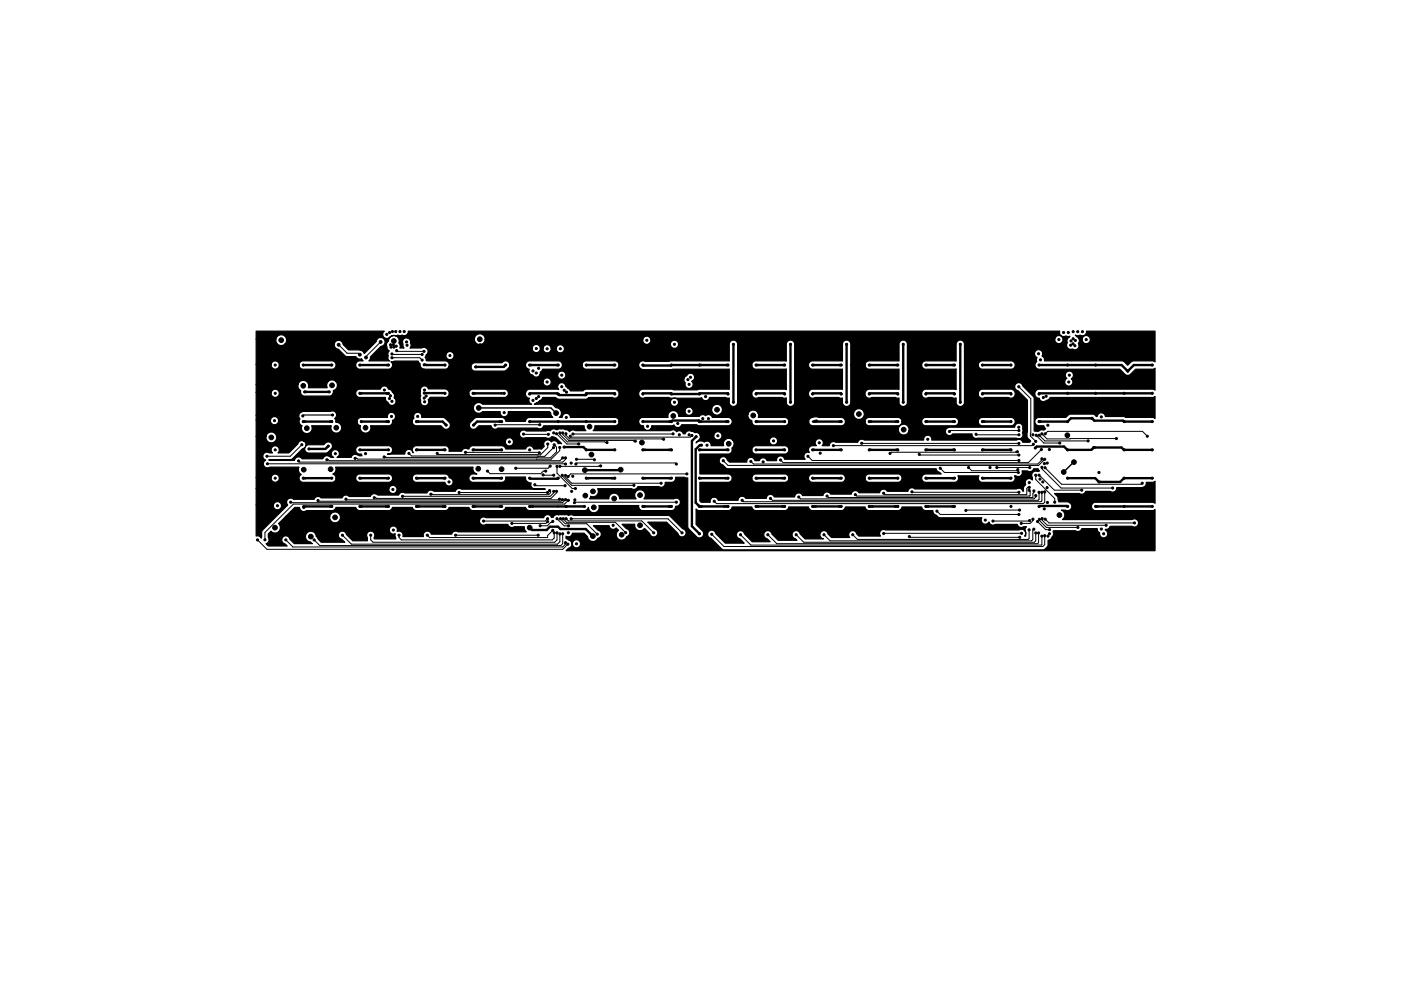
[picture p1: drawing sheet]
<svg xmlns="http://www.w3.org/2000/svg" width="297mm" height="210mm" viewBox="0 0 297 210" stroke-linecap="round" stroke-linejoin="round" font-family="sans-serif">
<g fill="#000" stroke="#000" stroke-width=".21">
<circle cx="56.9" cy="71.1" r=".23"/>
<circle cx="58.4" cy="77.4" r=".22"/>
<circle cx="59.6" cy="75" r=".22"/>
<circle cx="59.6" cy="72.2" r=".5"/>
<circle cx="64.3" cy="77.4" r=".22"/>
<circle cx="70.4" cy="77.4" r=".22"/>
<circle cx="71.8" cy="73.1" r=".3"/>
<circle cx="75.9" cy="70.9" r=".22"/>
<circle cx="76.3" cy="77.4" r=".22"/>
<circle cx="76.3" cy="75.2" r=".3"/>
<circle cx="77.6" cy="75.8" r=".3"/>
<circle cx="80.7" cy="72.5" r=".3"/>
<circle cx="82" cy="70.9" r=".22"/>
<circle cx="82.4" cy="77.4" r=".22"/>
<circle cx="82.6" cy="70.5" r=".22"/>
<circle cx="82.8" cy="73.1" r=".23"/>
<circle cx="82.9" cy="73.6" r=".22"/>
<circle cx="83" cy="79.6" r=".22"/>
<circle cx="83.1" cy="75.9" r=".22"/>
<circle cx="83.1" cy="75.1" r=".22"/>
<circle cx="83.2" cy="70.3" r=".23"/>
<circle cx="83.4" cy="73.1" r=".22"/>
<circle cx="83.5" cy="73.6" r=".22"/>
<circle cx="83.5" cy="72.3" r=".5"/>
<circle cx="83.9" cy="70.3" r=".23"/>
<circle cx="84" cy="73.4" r=".22"/>
<circle cx="84.1" cy="74.4" r=".22"/>
<circle cx="84.8" cy="70.3" r=".23"/>
<circle cx="85.7" cy="70.3" r=".22"/>
<circle cx="86.2" cy="72.5" r=".22"/>
<circle cx="86.3" cy="73.2" r=".22"/>
<circle cx="89.5" cy="75.2" r=".23"/>
<circle cx="89.5" cy="76.4" r=".23"/>
<circle cx="89.9" cy="74.5" r=".22"/>
<circle cx="90" cy="77.4" r=".23"/>
<circle cx="94.4" cy="77.4" r=".22"/>
<circle cx="95.4" cy="75.4" r=".22"/>
<circle cx="100.9" cy="77.8" r=".23"/>
<circle cx="101.7" cy="72" r=".5"/>
<circle cx="101.8" cy="73.1" r=".22"/>
<circle cx="107.2" cy="77.4" r=".23"/>
<circle cx="112.3" cy="77.4" r=".23"/>
<circle cx="113" cy="78.7" r=".23"/>
<circle cx="113.7" cy="73.9" r=".22"/>
<circle cx="113.7" cy="79.1" r=".23"/>
<circle cx="114.2" cy="78.1" r=".23"/>
<circle cx="116" cy="74" r=".23"/>
<circle cx="118.4" cy="77.4" r=".23"/>
<circle cx="118.8" cy="74" r=".22"/>
<circle cx="119.1" cy="79.6" r=".22"/>
<circle cx="124.3" cy="77.4" r=".23"/>
<circle cx="130.3" cy="77.4" r=".23"/>
<circle cx="136.3" cy="77.4" r=".23"/>
<circle cx="137.1" cy="72.2" r=".23"/>
<circle cx="142.3" cy="77.4" r=".23"/>
<circle cx="143" cy="73" r=".23"/>
<circle cx="148.3" cy="77.4" r=".23"/>
<circle cx="154.3" cy="77.4" r=".23"/>
<circle cx="155.5" cy="73" r=".23"/>
<circle cx="160.3" cy="77.4" r=".22"/>
<circle cx="166.3" cy="77.4" r=".23"/>
<circle cx="167.6" cy="73" r=".22"/>
<circle cx="172.3" cy="77.4" r=".22"/>
<circle cx="178.4" cy="77.4" r=".22"/>
<circle cx="179.5" cy="73" r=".23"/>
<circle cx="184.3" cy="77.4" r=".22"/>
<circle cx="190.4" cy="77.4" r=".22"/>
<circle cx="191.5" cy="73" r=".23"/>
<circle cx="196.3" cy="77.4" r=".22"/>
<circle cx="202.4" cy="77.4" r=".22"/>
<circle cx="203.6" cy="73" r=".23"/>
<circle cx="208.3" cy="77.4" r=".23"/>
<circle cx="214.4" cy="77.4" r=".22"/>
<circle cx="218.6" cy="72.3" r=".23"/>
<circle cx="220.2" cy="75" r=".23"/>
<circle cx="220.3" cy="77.4" r=".23"/>
<circle cx="220.6" cy="76.3" r=".23"/>
<circle cx="224.5" cy="72" r=".23"/>
<circle cx="225.5" cy="70.5" r=".22"/>
<circle cx="226.4" cy="77.4" r=".23"/>
<circle cx="226.5" cy="70.5" r=".22"/>
<circle cx="226.7" cy="79.6" r=".22"/>
<circle cx="227" cy="73.2" r=".22"/>
<circle cx="227.1" cy="72.3" r=".23"/>
<circle cx="227.5" cy="72.9" r=".22"/>
<circle cx="227.5" cy="71.9" r=".23"/>
<circle cx="227.5" cy="70.4" r=".22"/>
<circle cx="227.9" cy="73.3" r=".23"/>
<circle cx="228" cy="72.2" r=".22"/>
<circle cx="228.5" cy="70.4" r=".22"/>
<circle cx="229.5" cy="70.4" r=".22"/>
<circle cx="230.3" cy="72" r=".23"/>
<circle cx="232.3" cy="77.4" r=".23"/>
<circle cx="239.1" cy="78.7" r=".22"/>
<circle cx="244.3" cy="77.4" r=".23"/>
<circle cx="56.6" cy="96.8" r=".22"/>
<circle cx="56.7" cy="98.4" r=".22"/>
<circle cx="57.5" cy="92.8" r=".5"/>
<circle cx="58.2" cy="89.2" r=".22"/>
<circle cx="58.4" cy="83.4" r=".22"/>
<circle cx="58.4" cy="95.4" r=".22"/>
<circle cx="63.3" cy="97.8" r=".22"/>
<circle cx="64" cy="94.3" r=".22"/>
<circle cx="64.2" cy="88.2" r=".22"/>
<circle cx="64.3" cy="81.8" r=".5"/>
<circle cx="64.3" cy="89.4" r=".22"/>
<circle cx="64.4" cy="99.6" r=".5"/>
<circle cx="64.6" cy="83.1" r=".22"/>
<circle cx="65.1" cy="90.8" r=".5"/>
<circle cx="65.5" cy="95.2" r=".23"/>
<circle cx="69.3" cy="97.5" r=".22"/>
<circle cx="69.6" cy="94.6" r=".22"/>
<circle cx="69.8" cy="83.1" r=".23"/>
<circle cx="70.1" cy="99.5" r=".5"/>
<circle cx="70.4" cy="89.4" r=".22"/>
<circle cx="70.4" cy="81.7" r=".5"/>
<circle cx="70.5" cy="88" r=".23"/>
<circle cx="71.1" cy="96.2" r=".23"/>
<circle cx="71.3" cy="90.7" r=".5"/>
<circle cx="75.3" cy="97.2" r=".22"/>
<circle cx="76.3" cy="83.4" r=".22"/>
<circle cx="76.3" cy="95.4" r=".22"/>
<circle cx="76.6" cy="89.4" r=".23"/>
<circle cx="77.5" cy="96.2" r=".23"/>
<circle cx="77.5" cy="90.7" r=".5"/>
<circle cx="81.4" cy="96.9" r=".22"/>
<circle cx="81.5" cy="82.7" r=".23"/>
<circle cx="82.3" cy="83.5" r=".22"/>
<circle cx="82.4" cy="89.4" r=".22"/>
<circle cx="82.4" cy="95.4" r=".22"/>
<circle cx="82.5" cy="86.2" r=".22"/>
<circle cx="82.6" cy="84.5" r=".22"/>
<circle cx="82.8" cy="84" r=".23"/>
<circle cx="83" cy="88.3" r=".22"/>
<circle cx="83.1" cy="85.1" r=".22"/>
<circle cx="86.7" cy="96.2" r=".22"/>
<circle cx="88.3" cy="89.4" r=".23"/>
<circle cx="88.3" cy="95.4" r=".23"/>
<circle cx="88.5" cy="88.3" r=".22"/>
<circle cx="89.9" cy="84.5" r=".22"/>
<circle cx="90" cy="83.4" r=".23"/>
<circle cx="90" cy="82.7" r=".22"/>
<circle cx="90" cy="85.2" r=".22"/>
<circle cx="90.4" cy="84" r=".22"/>
<circle cx="92.7" cy="96.2" r=".22"/>
<circle cx="94.4" cy="83.4" r=".22"/>
<circle cx="94.4" cy="95.4" r=".22"/>
<circle cx="94.6" cy="90.2" r=".23"/>
<circle cx="98.7" cy="96" r=".22"/>
<circle cx="100.3" cy="83.4" r=".23"/>
<circle cx="100.3" cy="95.4" r=".23"/>
<circle cx="100.4" cy="90.2" r=".22"/>
<circle cx="101.4" cy="99.4" r=".5"/>
<circle cx="101.5" cy="86.5" r=".5"/>
<circle cx="103.4" cy="99.9" r=".23"/>
<circle cx="105" cy="90.2" r=".22"/>
<circle cx="106.3" cy="99.5" r=".5"/>
<circle cx="106.4" cy="89.4" r=".23"/>
<circle cx="106.4" cy="95.4" r=".23"/>
<circle cx="106.9" cy="83.4" r=".23"/>
<circle cx="106.9" cy="87.5" r=".23"/>
<circle cx="108" cy="93.7" r=".23"/>
<circle cx="109.3" cy="99.3" r=".22"/>
<circle cx="111" cy="92.1" r=".23"/>
<circle cx="112.3" cy="83.6" r=".22"/>
<circle cx="112.3" cy="89.4" r=".23"/>
<circle cx="112.3" cy="95.4" r=".23"/>
<circle cx="113" cy="84.9" r=".22"/>
<circle cx="113.7" cy="84.5" r=".23"/>
<circle cx="114.2" cy="84.1" r=".23"/>
<circle cx="114.4" cy="96.1" r=".23"/>
<circle cx="114.4" cy="90.1" r=".23"/>
<circle cx="115.7" cy="99.9" r=".22"/>
<circle cx="116" cy="81" r=".23"/>
<circle cx="116.1" cy="94.2" r=".22"/>
<circle cx="116.3" cy="92.2" r=".22"/>
<circle cx="116.6" cy="98.9" r=".23"/>
<circle cx="117.4" cy="95" r=".22"/>
<circle cx="117.4" cy="91.8" r=".23"/>
<circle cx="117.5" cy="94.4" r=".22"/>
<circle cx="117.9" cy="87.6" r=".5"/>
<circle cx="118" cy="92" r=".23"/>
<circle cx="118.1" cy="98.9" r=".22"/>
<circle cx="118.3" cy="83.6" r=".22"/>
<circle cx="118.4" cy="89.4" r=".23"/>
<circle cx="118.7" cy="94.9" r=".22"/>
<circle cx="118.7" cy="98.9" r=".22"/>
<circle cx="118.7" cy="91.8" r=".23"/>
<circle cx="119.1" cy="82" r=".22"/>
<circle cx="119.3" cy="97.1" r=".23"/>
<circle cx="119.3" cy="91.8" r=".23"/>
<circle cx="119.6" cy="94.8" r=".23"/>
<circle cx="119.6" cy="82.8" r=".23"/>
<circle cx="119.9" cy="98.4" r=".23"/>
<circle cx="119.9" cy="97.1" r=".23"/>
<circle cx="120" cy="92" r=".23"/>
<circle cx="120.1" cy="88.6" r=".22"/>
<circle cx="120.1" cy="83.2" r=".22"/>
<circle cx="120.9" cy="92.5" r=".23"/>
<circle cx="121.1" cy="98.2" r=".22"/>
<circle cx="121.5" cy="92.1" r=".22"/>
<circle cx="122.1" cy="98.4" r=".22"/>
<circle cx="122.2" cy="97.4" r=".23"/>
<circle cx="122.7" cy="94.2" r=".23"/>
<circle cx="124" cy="99.7" r=".5"/>
<circle cx="124.3" cy="83.6" r=".22"/>
<circle cx="124.3" cy="95.4" r=".23"/>
<circle cx="124.3" cy="89.4" r=".23"/>
<circle cx="125" cy="90.5" r=".5"/>
<circle cx="125.4" cy="96.4" r=".5"/>
<circle cx="126" cy="97.5" r=".22"/>
<circle cx="127.3" cy="98.8" r=".23"/>
<circle cx="128.7" cy="93.9" r=".23"/>
<circle cx="130.3" cy="83.6" r=".22"/>
<circle cx="130.3" cy="89.4" r=".23"/>
<circle cx="130.3" cy="95.4" r=".23"/>
<circle cx="131" cy="90.6" r=".22"/>
<circle cx="131.6" cy="99.6" r=".5"/>
<circle cx="134.7" cy="93.6" r=".23"/>
<circle cx="136.1" cy="93.9" r=".5"/>
<circle cx="136.3" cy="83.6" r=".22"/>
<circle cx="136.3" cy="89.4" r=".23"/>
<circle cx="136.3" cy="95.4" r=".23"/>
<circle cx="137.3" cy="90.4" r=".23"/>
<circle cx="140.7" cy="93.2" r=".23"/>
<circle cx="142.3" cy="83.6" r=".22"/>
<circle cx="142.3" cy="89.4" r=".23"/>
<circle cx="142.3" cy="95.4" r=".23"/>
<circle cx="142.7" cy="92" r=".23"/>
<circle cx="142.7" cy="88.2" r=".5"/>
<circle cx="143" cy="85.3" r=".22"/>
<circle cx="143.4" cy="98.4" r=".23"/>
<circle cx="143.7" cy="89.8" r=".23"/>
<circle cx="144" cy="92.2" r=".22"/>
<circle cx="145.9" cy="80.5" r=".22"/>
<circle cx="146.1" cy="87.2" r=".22"/>
<circle cx="146.1" cy="81.5" r=".23"/>
<circle cx="146.1" cy="92.2" r=".23"/>
<circle cx="146.4" cy="80" r=".23"/>
<circle cx="146.7" cy="92.4" r=".23"/>
<circle cx="147.6" cy="92.6" r=".22"/>
<circle cx="148.3" cy="83.6" r=".22"/>
<circle cx="148.3" cy="89.4" r=".23"/>
<circle cx="148.3" cy="95.4" r=".23"/>
<circle cx="148.7" cy="94.4" r=".23"/>
<circle cx="149" cy="88.8" r=".22"/>
<circle cx="149.6" cy="84.1" r=".22"/>
<circle cx="149.9" cy="94.4" r=".22"/>
<circle cx="150.2" cy="88.8" r=".22"/>
<circle cx="152" cy="86.9" r=".5"/>
<circle cx="152.2" cy="92.5" r=".22"/>
<circle cx="153.3" cy="97.7" r=".23"/>
<circle cx="154.3" cy="83.6" r=".22"/>
<circle cx="154.3" cy="95.4" r=".23"/>
<circle cx="154.3" cy="89.4" r=".23"/>
<circle cx="154.5" cy="94.1" r=".5"/>
<circle cx="155.5" cy="85.3" r=".22"/>
<circle cx="159.2" cy="97.9" r=".22"/>
<circle cx="159.7" cy="88.1" r=".5"/>
<circle cx="160.3" cy="83.6" r=".22"/>
<circle cx="160.3" cy="89.4" r=".22"/>
<circle cx="160.3" cy="95.4" r=".22"/>
<circle cx="161.8" cy="98" r=".22"/>
<circle cx="164" cy="93.5" r=".23"/>
<circle cx="165.5" cy="97.6" r=".23"/>
<circle cx="166.3" cy="83.6" r=".22"/>
<circle cx="166.3" cy="89.4" r=".23"/>
<circle cx="166.3" cy="95.4" r=".23"/>
<circle cx="167.6" cy="85.3" r=".22"/>
<circle cx="171.3" cy="96.8" r=".22"/>
<circle cx="172.3" cy="83.6" r=".22"/>
<circle cx="172.3" cy="95.4" r=".22"/>
<circle cx="173.1" cy="89.3" r=".23"/>
<circle cx="173.7" cy="93.9" r=".22"/>
<circle cx="173.9" cy="96.1" r=".22"/>
<circle cx="176.7" cy="94.5" r=".23"/>
<circle cx="178.4" cy="83.6" r=".22"/>
<circle cx="178.4" cy="89.4" r=".22"/>
<circle cx="178.4" cy="95.4" r=".22"/>
<circle cx="179.5" cy="85.3" r=".22"/>
<circle cx="182.1" cy="87.8" r=".5"/>
<circle cx="182.7" cy="94" r=".22"/>
<circle cx="184.3" cy="83.6" r=".22"/>
<circle cx="184.3" cy="95.4" r=".22"/>
<circle cx="184.3" cy="89.4" r=".22"/>
<circle cx="188.7" cy="96.2" r=".22"/>
<circle cx="190.3" cy="83.6" r=".22"/>
<circle cx="190.4" cy="89.4" r=".22"/>
<circle cx="190.4" cy="95.4" r=".22"/>
<circle cx="191.5" cy="85.3" r=".22"/>
<circle cx="191.6" cy="91.1" r=".5"/>
<circle cx="194.9" cy="96.4" r=".23"/>
<circle cx="196.3" cy="83.6" r=".22"/>
<circle cx="196.3" cy="95.4" r=".22"/>
<circle cx="196.3" cy="89.4" r=".22"/>
<circle cx="196.7" cy="93.2" r=".22"/>
<circle cx="199.3" cy="99.3" r=".22"/>
<circle cx="201.3" cy="91.5" r=".22"/>
<circle cx="202.3" cy="83.6" r=".22"/>
<circle cx="202.4" cy="95.4" r=".22"/>
<circle cx="202.4" cy="89.4" r=".22"/>
<circle cx="203.6" cy="85.3" r=".22"/>
<circle cx="205.4" cy="99.2" r=".22"/>
<circle cx="207" cy="92.1" r=".23"/>
<circle cx="208.3" cy="83.6" r=".22"/>
<circle cx="208.3" cy="95.4" r=".23"/>
<circle cx="208.3" cy="89.4" r=".23"/>
<circle cx="209.9" cy="99.2" r=".23"/>
<circle cx="211.4" cy="99.2" r=".22"/>
<circle cx="214.3" cy="83.6" r=".22"/>
<circle cx="214.4" cy="89.4" r=".22"/>
<circle cx="214.4" cy="95.4" r=".22"/>
<circle cx="215.7" cy="95.8" r=".22"/>
<circle cx="215.8" cy="99.6" r=".22"/>
<circle cx="216" cy="90.6" r=".22"/>
<circle cx="216" cy="82" r=".23"/>
<circle cx="216" cy="97.7" r=".22"/>
<circle cx="216" cy="91.3" r=".22"/>
<circle cx="216" cy="94.1" r=".23"/>
<circle cx="216" cy="92.2" r=".23"/>
<circle cx="216" cy="96.5" r=".22"/>
<circle cx="218.3" cy="99.2" r=".22"/>
<circle cx="219" cy="92.2" r=".23"/>
<circle cx="219.1" cy="94.2" r=".22"/>
<circle cx="219.5" cy="95" r=".22"/>
<circle cx="219.6" cy="93.6" r=".22"/>
<circle cx="219.7" cy="92.3" r=".22"/>
<circle cx="220.3" cy="83.6" r=".22"/>
<circle cx="220.3" cy="89.4" r=".23"/>
<circle cx="220.3" cy="92.3" r=".23"/>
<circle cx="220.8" cy="95.4" r=".22"/>
<circle cx="220.9" cy="97.3" r=".22"/>
<circle cx="220.9" cy="92" r=".22"/>
<circle cx="220.9" cy="99.1" r=".23"/>
<circle cx="221.2" cy="84.3" r=".22"/>
<circle cx="221.4" cy="98.4" r=".22"/>
<circle cx="221.5" cy="97.4" r=".23"/>
<circle cx="221.6" cy="99.2" r=".22"/>
<circle cx="221.6" cy="92" r=".23"/>
<circle cx="221.8" cy="84.1" r=".22"/>
<circle cx="222" cy="98.2" r=".23"/>
<circle cx="222.2" cy="90.2" r=".23"/>
<circle cx="222.5" cy="95.4" r=".22"/>
<circle cx="224.7" cy="94" r=".22"/>
<circle cx="226.3" cy="92.3" r=".5"/>
<circle cx="226.4" cy="83.4" r=".23"/>
<circle cx="226.4" cy="89.4" r=".23"/>
<circle cx="226.4" cy="95.4" r=".23"/>
<circle cx="226.6" cy="81" r=".23"/>
<circle cx="227.7" cy="98" r=".5"/>
<circle cx="230.7" cy="93.5" r=".23"/>
<circle cx="231.5" cy="88.7" r=".23"/>
<circle cx="231.9" cy="94.9" r=".22"/>
<circle cx="232.3" cy="83.4" r=".23"/>
<circle cx="233.5" cy="88.4" r=".22"/>
<circle cx="236.7" cy="93" r=".22"/>
<circle cx="238.4" cy="83.4" r=".23"/>
<circle cx="238.4" cy="95.4" r=".23"/>
<circle cx="238.4" cy="89.4" r=".23"/>
<circle cx="243.2" cy="92.5" r=".23"/>
<circle cx="244.3" cy="83.4" r=".23"/>
<circle cx="244.3" cy="89.4" r=".23"/>
<circle cx="244.3" cy="95.4" r=".23"/>
<circle cx="54.6" cy="114.5" r=".22"/>
<circle cx="56.2" cy="114.5" r=".22"/>
<circle cx="58.3" cy="111.9" r=".5"/>
<circle cx="58.4" cy="101.4" r=".22"/>
<circle cx="58.8" cy="107.3" r=".22"/>
<circle cx="60.6" cy="114.5" r=".23"/>
<circle cx="61.6" cy="106.5" r=".23"/>
<circle cx="64.3" cy="101.4" r=".22"/>
<circle cx="64.4" cy="107.6" r=".22"/>
<circle cx="65.9" cy="113.8" r=".5"/>
<circle cx="66.6" cy="114.6" r=".22"/>
<circle cx="67.4" cy="106.2" r=".23"/>
<circle cx="70.4" cy="107.4" r=".22"/>
<circle cx="70.4" cy="101.4" r=".22"/>
<circle cx="71" cy="109.8" r=".5"/>
<circle cx="72.6" cy="113.5" r=".23"/>
<circle cx="73.4" cy="105.9" r=".22"/>
<circle cx="76.3" cy="107.4" r=".22"/>
<circle cx="76.3" cy="101.4" r=".22"/>
<circle cx="78.6" cy="113.5" r=".23"/>
<circle cx="79.4" cy="105.6" r=".22"/>
<circle cx="82.4" cy="107.4" r=".22"/>
<circle cx="82.4" cy="101.4" r=".22"/>
<circle cx="83.3" cy="103.8" r=".23"/>
<circle cx="83.4" cy="112.5" r=".22"/>
<circle cx="84.6" cy="113.5" r=".23"/>
<circle cx="85.3" cy="105.3" r=".22"/>
<circle cx="88.3" cy="107.4" r=".23"/>
<circle cx="88.3" cy="101.4" r=".23"/>
<circle cx="90.6" cy="113.5" r=".23"/>
<circle cx="91.3" cy="104.8" r=".22"/>
<circle cx="94.4" cy="107.4" r=".22"/>
<circle cx="94.4" cy="101.4" r=".22"/>
<circle cx="95.2" cy="102.2" r=".23"/>
<circle cx="96.6" cy="113.5" r=".23"/>
<circle cx="97.4" cy="104.5" r=".23"/>
<circle cx="100.3" cy="107.4" r=".23"/>
<circle cx="100.3" cy="101.4" r=".23"/>
<circle cx="102.5" cy="110.5" r=".23"/>
<circle cx="106.4" cy="107.4" r=".23"/>
<circle cx="106.4" cy="101.4" r=".23"/>
<circle cx="108.5" cy="111" r=".22"/>
<circle cx="112.3" cy="111.9" r=".5"/>
<circle cx="112.3" cy="107.4" r=".23"/>
<circle cx="112.3" cy="101.4" r=".23"/>
<circle cx="113.4" cy="102.8" r=".22"/>
<circle cx="114.1" cy="113.5" r=".22"/>
<circle cx="114.5" cy="111.5" r=".23"/>
<circle cx="115.1" cy="100.7" r=".22"/>
<circle cx="116.1" cy="104.5" r=".22"/>
<circle cx="116.1" cy="110" r=".22"/>
<circle cx="116.1" cy="110.7" r=".23"/>
<circle cx="116.5" cy="104.1" r=".22"/>
<circle cx="117.2" cy="112.5" r=".23"/>
<circle cx="117.2" cy="110.6" r=".23"/>
<circle cx="117.4" cy="100.8" r=".22"/>
<circle cx="117.4" cy="104.2" r=".23"/>
<circle cx="117.5" cy="113" r=".22"/>
<circle cx="118" cy="104.2" r=".23"/>
<circle cx="118.1" cy="110" r=".22"/>
<circle cx="118.1" cy="113" r=".22"/>
<circle cx="118.4" cy="101.4" r=".23"/>
<circle cx="118.6" cy="105.9" r=".23"/>
<circle cx="118.7" cy="113.3" r=".23"/>
<circle cx="118.8" cy="110" r=".22"/>
<circle cx="119.2" cy="100.8" r=".22"/>
<circle cx="119.3" cy="106" r=".22"/>
<circle cx="119.3" cy="113.2" r=".23"/>
<circle cx="119.4" cy="110" r=".22"/>
<circle cx="119.8" cy="103" r=".22"/>
<circle cx="119.9" cy="100.9" r=".22"/>
<circle cx="119.9" cy="115.1" r=".23"/>
<circle cx="119.9" cy="106" r=".23"/>
<circle cx="120" cy="107.4" r=".23"/>
<circle cx="120" cy="110" r=".22"/>
<circle cx="120.4" cy="115.4" r=".23"/>
<circle cx="120.4" cy="101.1" r=".22"/>
<circle cx="120.5" cy="106.2" r=".22"/>
<circle cx="120.5" cy="113" r=".22"/>
<circle cx="120.5" cy="111.6" r=".22"/>
<circle cx="121.1" cy="110.1" r=".22"/>
<circle cx="121.2" cy="104.2" r=".22"/>
<circle cx="121.4" cy="101" r=".22"/>
<circle cx="121.8" cy="106.6" r=".22"/>
<circle cx="121.9" cy="106.1" r=".22"/>
<circle cx="122" cy="103.6" r=".22"/>
<circle cx="122.2" cy="115.4" r=".23"/>
<circle cx="123.9" cy="107.4" r=".23"/>
<circle cx="124.1" cy="105.1" r=".5"/>
<circle cx="124.3" cy="101.4" r=".23"/>
<circle cx="125.7" cy="113.7" r=".5"/>
<circle cx="125.7" cy="104.3" r=".5"/>
<circle cx="125.9" cy="107.6" r=".5"/>
<circle cx="126.6" cy="113.3" r=".22"/>
<circle cx="130" cy="111.4" r=".23"/>
<circle cx="130.2" cy="105.8" r=".5"/>
<circle cx="130.3" cy="101.4" r=".23"/>
<circle cx="131.8" cy="113.4" r=".5"/>
<circle cx="131.9" cy="114.9" r=".22"/>
<circle cx="132.7" cy="113" r=".23"/>
<circle cx="134.4" cy="103" r=".23"/>
<circle cx="135.7" cy="111.4" r=".5"/>
<circle cx="135.7" cy="105" r=".5"/>
<circle cx="136.3" cy="107.4" r=".23"/>
<circle cx="136.3" cy="101.4" r=".23"/>
<circle cx="138.6" cy="113" r=".22"/>
<circle cx="140.2" cy="102.5" r=".22"/>
<circle cx="142.3" cy="107.4" r=".23"/>
<circle cx="142.3" cy="101.4" r=".23"/>
<circle cx="143.4" cy="106.5" r=".23"/>
<circle cx="144.6" cy="113" r=".22"/>
<circle cx="145.6" cy="100.5" r=".23"/>
<circle cx="148.3" cy="107.4" r=".23"/>
<circle cx="148.3" cy="113.2" r=".23"/>
<circle cx="148.3" cy="101.4" r=".23"/>
<circle cx="150.9" cy="113.3" r=".22"/>
<circle cx="151.4" cy="106.3" r=".22"/>
<circle cx="154.3" cy="107.4" r=".23"/>
<circle cx="154.3" cy="101.4" r=".23"/>
<circle cx="157" cy="113.4" r=".23"/>
<circle cx="157.3" cy="106.1" r=".23"/>
<circle cx="160.3" cy="107.4" r=".22"/>
<circle cx="160.3" cy="101.4" r=".22"/>
<circle cx="162.8" cy="113.4" r=".23"/>
<circle cx="163.3" cy="105.7" r=".22"/>
<circle cx="166.3" cy="107.4" r=".23"/>
<circle cx="166.3" cy="101.4" r=".23"/>
<circle cx="168.8" cy="113.4" r=".23"/>
<circle cx="169.3" cy="105.4" r=".23"/>
<circle cx="172.3" cy="107.4" r=".22"/>
<circle cx="172.3" cy="101.4" r=".22"/>
<circle cx="174.7" cy="113.4" r=".23"/>
<circle cx="175.4" cy="105.2" r=".22"/>
<circle cx="178.4" cy="107.4" r=".22"/>
<circle cx="178.4" cy="101.4" r=".22"/>
<circle cx="180.8" cy="113.4" r=".23"/>
<circle cx="181.4" cy="104.9" r=".22"/>
<circle cx="184.3" cy="107.4" r=".22"/>
<circle cx="184.3" cy="101.4" r=".22"/>
<circle cx="187.3" cy="104.6" r=".22"/>
<circle cx="187.4" cy="113.2" r=".22"/>
<circle cx="190.4" cy="107.4" r=".22"/>
<circle cx="190.4" cy="101.4" r=".22"/>
<circle cx="192.8" cy="113.8" r=".23"/>
<circle cx="193.3" cy="104.3" r=".22"/>
<circle cx="196.3" cy="107.4" r=".22"/>
<circle cx="196.3" cy="101.4" r=".22"/>
<circle cx="198.7" cy="108.4" r=".22"/>
<circle cx="202.4" cy="107.4" r=".22"/>
<circle cx="202.4" cy="101.4" r=".22"/>
<circle cx="204.8" cy="108.3" r=".22"/>
<circle cx="208.3" cy="101.4" r=".23"/>
<circle cx="208.9" cy="110.3" r=".22"/>
<circle cx="210.5" cy="110.5" r=".22"/>
<circle cx="214.4" cy="107.4" r=".22"/>
<circle cx="214.4" cy="101.4" r=".22"/>
<circle cx="215.9" cy="100.2" r=".23"/>
<circle cx="216" cy="104.4" r=".23"/>
<circle cx="216" cy="109.1" r=".23"/>
<circle cx="216.2" cy="108.2" r=".22"/>
<circle cx="216.2" cy="114" r=".22"/>
<circle cx="216.5" cy="111" r=".22"/>
<circle cx="216.6" cy="113.2" r=".23"/>
<circle cx="218.2" cy="104" r=".22"/>
<circle cx="218.2" cy="112.4" r=".22"/>
<circle cx="218.2" cy="102.4" r=".22"/>
<circle cx="218.2" cy="103.4" r=".23"/>
<circle cx="218.3" cy="110.4" r=".23"/>
<circle cx="219" cy="110.1" r=".23"/>
<circle cx="219.2" cy="112.3" r=".22"/>
<circle cx="219.2" cy="104.2" r=".23"/>
<circle cx="219.6" cy="100.8" r=".22"/>
<circle cx="219.6" cy="105.1" r=".23"/>
<circle cx="219.6" cy="113.1" r=".23"/>
<circle cx="220" cy="110.6" r=".22"/>
<circle cx="220.2" cy="113.1" r=".23"/>
<circle cx="220.3" cy="100.8" r=".22"/>
<circle cx="220.3" cy="107.4" r=".23"/>
<circle cx="220.3" cy="104.4" r=".23"/>
<circle cx="220.4" cy="110.2" r=".22"/>
<circle cx="220.5" cy="101.6" r=".22"/>
<circle cx="220.9" cy="113.7" r=".22"/>
<circle cx="220.9" cy="104.4" r=".23"/>
<circle cx="220.9" cy="110" r=".23"/>
<circle cx="221.1" cy="102.2" r=".22"/>
<circle cx="221.4" cy="108" r=".22"/>
<circle cx="221.5" cy="104.3" r=".22"/>
<circle cx="221.5" cy="113.6" r=".22"/>
<circle cx="221.6" cy="110.1" r=".23"/>
<circle cx="222" cy="103.4" r=".23"/>
<circle cx="222.1" cy="106.6" r=".22"/>
<circle cx="222.2" cy="113.7" r=".22"/>
<circle cx="222.5" cy="113.2" r=".22"/>
<circle cx="222.5" cy="112.4" r=".22"/>
<circle cx="223.6" cy="106.5" r=".22"/>
<circle cx="224.6" cy="109.3" r=".5"/>
<circle cx="225.5" cy="100.1" r=".5"/>
<circle cx="226.4" cy="107.4" r=".23"/>
<circle cx="226.4" cy="101.4" r=".23"/>
<circle cx="228.5" cy="111.9" r=".23"/>
<circle cx="229.3" cy="104" r=".22"/>
<circle cx="232.3" cy="107.4" r=".23"/>
<circle cx="233" cy="100.2" r=".23"/>
<circle cx="233" cy="102.2" r=".23"/>
<circle cx="233.5" cy="112.2" r=".22"/>
<circle cx="234" cy="113.2" r=".23"/>
<circle cx="234.5" cy="111.4" r=".23"/>
<circle cx="235.9" cy="103.5" r=".23"/>
<circle cx="238.4" cy="107.4" r=".23"/>
<circle cx="238.4" cy="101.4" r=".23"/>
<circle cx="239" cy="109.7" r=".22"/>
<circle cx="240.5" cy="110.9" r=".23"/>
<circle cx="242.2" cy="102.5" r=".22"/>
<circle cx="244.3" cy="107.4" r=".23"/>
<circle cx="244.3" cy="101.4" r=".23"/>
</g>
<path d="M101.5 86.5h15.3l1.1 1.1M227.7 98l-2.2 2.1" fill="none" stroke="#000" stroke-width=".3"/>
<g fill="none" stroke="#000" stroke-width=".5">
<path d="M64.3 77.4h6.1M76.3 77.4h6.1M90 77.4h4.4M107.2 77.4l-.4 .4h-6M112.3 77.4h6.1M124.3 77.4h6M136.3 77.4h18M155.5 73v12.3M160.3 77.4h6M167.6 73v12.3M172.3 77.4h6M179.5 73v12.3"/>
<path d="M184.3 77.4h6M191.5 73v12.3M196.3 77.4h6.1M203.6 73v12.3M208.3 77.4h6.1M220.4 77.4h17.4l1.3 1.3 1.3-1.3h3.9M64.3 89.4h6.1M64.6 83.1h5.2M69.6 94.6l-.6 .6h-3.5M76.3 83.4h6M76.3 95.4h6.1M76.6 89.4h5.8"/>
<path d="M82 83.4l.3 .1M88.3 89.4h5.5l.8 .8M88.3 95.4h6.1M90 83.4h4.4M100.3 83.4h6.6M100.3 95.4h6.1M106.4 89.4h-5.3l-.7 .8M112.3 83.6l.1-.2h5.7l.5 .4h5.5l.3-.4h5.9v.2M112.3 89.4h18M119.6 94.8h4.1l.6 .6M124.4 95.4h5.9M131.6 99.6l-7.6 .1"/>
<path d="M136.3 83.6v-.2h6v.2l12-.2v.2M136.3 89.4h6l.3-.2h5.5l.2 .2h6M136.3 95.4h6M147.6 92.6l-.9 .9v18.1l1.6 1.6M148.3 95.4h6M148.7 94.4h-.3l-.9 .9v11.3l.8 .8h6M160.3 83.6v-.2h6v.2M160.3 89.4h6M160.3 95.4h6M172.3 83.6v-.2h6v.2M172.3 95.4h6M172.3 89.4h6"/>
<path d="M173.1 89.3l-.4 .1M184.3 83.6v-.2h6v.2M184.3 89.4h6M184.3 95.4h6M196.3 83.6v-.2h6l.1 .2M196.3 89.4h6.1M196.3 95.4h6.1M208.3 83.6l.1-.2h5.9l.1 .2M208.3 89.4h6.1M208.3 95.4h6.1M219.5 95l.3-.3h5.8l.7 .7M220.3 89.4h6"/>
<path d="M226.4 95.4h5l.5-.5h5.9l.5 .5M231.5 88.7l.5 .5h6.1l.2 .2M231.6 88.7h-4.5l-.7 .7M238.4 89.4h5.9M238.4 95.4h5.9M244.3 83.4h-23.9l-.1 .2M64.3 101.4h6.1M70.4 107.4h-6.1l.1 .2M76.3 101.4h6.1M76.3 107.4h6.1M88.3 101.4h6.1M88.3 107.4h6.1"/>
<path d="M100.3 101.4h6.1M100.3 107.4h6.1M112.3 111.9l.5 .5h3.1l.7-.7h1.7l.5 .5h5.4l1.5 1.5M112.3 101.4l.2 .2h5.7l.2-.2M112.3 107.4h11.6M124.3 101.4h6M136.3 101.4h6M136.3 107.4h6M148.3 101.4h6M160.3 101.4h6M160.3 107.4h6M172.3 101.4h6"/>
<path d="M172.3 107.4h6M184.3 101.4h6M184.3 107.4h6M196.3 101.4h6.1M196.3 107.4h6.1M208.3 101.4h6.1M220.3 107.4h6.1M226.4 101.4h5.8l.8 .8h4.5l.8-.8M232.3 107.4h12M238.4 101.4h5.9"/>
</g>
<g fill="none" stroke="#000" stroke-width=".21">
<path d="M71.8 73.1l1.8 1.8h2.4l.3 .3M80.7 72.5l-3.1 3.1v.2M83.1 75.9h5.9l.5 .5M83.1 75.1l6.4 .1M84.1 74.4l.2 .1h5.6M56.7 98.4h63.2M64 94.3l-2.4 2.5h-5M98.7 96l15.7 .1M103.4 99.9l.5 .6h10.8l.5-.6h.5M111 92.1l5.3 .1M113.7 97.4h.1M114.4 90.1l-9.4 .1"/>
<path d="M116.1 94.2v.8l-1.5 1.5-21.6-.1-.3-.2M116.6 98.9l-.4 .4h-6.8M117.4 95l-1.9 1.8-28.2-.1-.6-.5M117.5 94.4l.5 .4v1.1l-1.3 1.2-35.3-.2M118 92l2.2 2.2h2.5M118.1 98.9v1.5l3.2 3.2h.7M118.7 94.9v.7l-1.8 1.8h-41l-.2-.2h-.4M118.7 91.8v.4l1.6 1.5h7.9l.5 .2M119.3 91.8v.4l1.3 1.2h13.6l.5 .2M119.3 97.1l-.6 .6h-48.9l-.2-.2h-.3M119.9 97.1v.4l-.6 .5h-55.7l-.3-.2M120 92v.3l.8 .8 19.9 .1"/>
<path d="M121.5 92.1h21.2M122.1 98.4l.2-.2h20.9l.2 .2M122.2 97.4l3.8 .1M127.4 98.8l-8.7 .1M142.7 92v.1M146.7 92.4l-.4 .3h-25.2l-.2-.2M171.3 96.8l.9 .9h43.8M182.7 94l33.3 .1M194.9 96.4l.1 .1h21M199.4 99.3l.9 .9h15.6M205.4 99.2l.6 .7h9.6l.2-.3M207 92.1l9 .1"/>
<path d="M211.4 99.2h6.9M211.7 99.2h.1M215.7 95.8l-26.7 .1-.3 .3M216 82l2.5 2.6v7.9l1.1 1.1M216 91.3h-14.5l-.2 .2M218 99.2h.1M219.1 94.2l-.3 .3h-42.1M219.7 92.3l1.6 1.7h3.4M219.9 92.6h.1M220.3 92.3l1.2 1.2h9.2M220.8 95.4l-2.8 2.7h-52l-.5-.5M220.9 99.1v.4l4.1 4h10.9"/>
<path d="M220.9 97.3v.3l-.9 .8h-60.3l-.5-.5M220.9 92l1.1 1.1 14.7-.1M221.5 97.4l-1.3 1.3h-65.9l-1-1M221.6 99.2l3.5 3.5h16.8l.3-.2M221.6 92l.5-.5h20.1l1 1M54.6 114.5l2 2h62.7l1.1-1.1M60.6 114.5l1.5 1.5h57.2l.6-.5v-.4M64.8 107.4l-.4 .2M73.4 105.9l.1 .1h45l.1-.1M96.6 113.5h17.5M97.4 104.5h18.7M113.4 102.8l.2 .2h6.2"/>
<path d="M115.1 100.7l2.3 .1M116.1 104.5h.1M116.1 110l-.5 .5h-13.1M116.1 110.7l-.4 .3h-7.2M116.5 104.1l.2 .4-.4 .4-24.9-.1M117.2 112.5l-1.1 1.1v.4h-25l-.5-.5M117.2 110.6l-1.1 .9h-1.6M117.4 104.2v.4l-.7 .7h-31.3M117.5 113v1.1l-.4 .4h-32l-.5-.5v-.5M118 104.2v.4l-1.2 1.1h-37l-.4-.1M118.1 113v1.5l-.5 .5h-38.5l-.5-.5v-1M118.1 110l1.5 1.6h.9"/>
<path d="M118.3 107.4h.1M118.7 113.3v1.6l-.5 .5h-43.7l-1.9-1.9M118.8 110l1 1.1h4.6l2.2 2.2M119.2 100.8l2 2.2h13.2M119.3 106l-.4 .3h-51.3l-.2-.1M119.3 113.2v2.1l-.4 .4h-51.1l-1.2-1.1M119.4 110l.7 .8h10.4l2.2 2.2M119.9 100.9v.3l1.3 1.3h19M119.9 106l-.6 .6-57.7-.1M120 110l.5 .5h15.6l2.5 2.5M120.5 106.2l-.8 .7h-57.5l-6 6.1v1.5M121.1 110.1h20.5l3 2.9"/>
<path d="M143.4 106.5l-21.6 .1M145.6 100.5h-24.6l-.6 .6M150.9 113.3l2.6 2.6h67.6l.4-.3v-2M157 113.4l2.2 2.2h61.6l.1-1.9M192.8 113.8l.2 .2h23.2M193.3 104.3l22.7 .1M198.7 108.4l.7 .7h16.6M216.2 108.2l-11.4 .1M216.6 113.2h-29.3M218.2 104l.2 .2-.1 1h-36.7l-.3-.3M218.2 112.4v1.9l-.2 .1h-36.2l-1-1M218.2 103.4h-.3l-.2 .2-.1 1.3h-29.9l-.4-.3"/>
<path d="M218.3 110.4l-7.8 .1M219 110.1v.4l-.6 .5h-1.9M219.2 112.3l-.2 .2v2l-.3 .2h-42.7l-1.3-1.3M219.2 104.2v.3l-.2 .2v.8h-43.4l-.3-.3M219.6 100.8v.9l4 4.1v.7M219.6 105.1v.4l-.4 .3h-49.5l-.4-.4M219.6 113.1v1.6l-.3 .3h-48.9l-1.6-1.6M220 110.6l1.7 1.8h.8M220.2 113.1v2l-.2 .2h-55.3l-1.9-1.9M220.3 100.8l3.2 3.2h5.9M220.3 104.4v1.5l-.2 .2h-56.4l-.4-.4M220.4 110.2v.2l1.4 1.5h6.7"/>
<path d="M220.9 104.4v1.9l-.2 .1h-63.1l-.3-.3M220.9 110v.4l1.1 1h12.5M221.5 104.3v2.2l-.3 .3h-69.3l-.5-.5M221.6 110.1l.8 .8h18.1"/>
</g>
<g fill="#000">
<circle cx="124.1" cy="83.8" r=".25"/>
<circle cx="148.1" cy="89.2" r=".25"/>
<circle cx="120" cy="107.4" r=".25"/>
</g>
<path d="M70.5 88h-6.1l-.2 .2" fill="none" stroke="#000" stroke-width=".25"/>
<path d="M54.3 70.3h27.2l-.2 .2a.89 .89 0 0 0 .2 1.2 .89 .89 0 0 0 1.3-.3 2.36 2.36 0 0 1 1.8-.2l.7-.1a.86 .86 0 0 0 .9 0 .86 .86 0 0 0 .4-.8h138.1l-.1 .1a.89 .89 0 0 0 .4 .9 .89 .89 0 0 0 1 0l.3 .1 .6-.1-.3 .3a.96 .96 0 0 0-.3 1.2 .91 .91 0 0 0 .1 1 .91 .91 0 0 0 1 .3 .87 .87 0 0 0 1.1-.1 .87 .87 0 0 0 .1-1.2 .79 .79 0 0 0 .2-.9h.6v.3a.88 .88 0 0 0 1.4 .6 .88 .88 0 0 0 0-1.5 .88 .88 0 0 0-1.4 .6h-.6l-.8-.8 .7 .1 .3-.1 .3 .1a.87 .87 0 0 0 1.1-.9h14.5v6.5l-.5-.2-4-.1-.6 .3-.7 .7-.7-.7-.6-.3h-16.3a.84 .84 0 0 0-.6-1 .87 .87 0 0 0-.2-1.2 .87 .87 0 0 0-1.3 .4 .87 .87 0 0 0 .5 1.1l-.2 .4a1.08 1.08 0 0 1-.3 1.1 .9 .9 0 0 0 .7 1h17.3l1 1a.95 .95 0 0 0 1.6-.2l.8-.8h3.6l.5-.2v4.7l-.5-.2h-24a.98 .98 0 0 0-1 .9 .98 .98 0 0 0 .9 1 .96 .96 0 0 0 1.7 .4l.3-.1 .3-.5h21.8l.5-.2v4.7l-.5-.2h-5.7l-.6-.3h-3.7a.87 .87 0 0 0-.9-.7 .87 .87 0 0 0-.9 .8h-.2l-.2-.3-.5-.2-4.6-.1-.7 .3-.4 .5h-6a.89 .89 0 0 0-.6 1 .89 .89 0 0 0 .8 .7h1.1l.4 .7-.5 .3a.95 .95 0 0 0-1 .2l-.9-.1-.1-7.1-2.3-2.4a.87 .87 0 0 0-1.5-.5 .87 .87 0 0 0 .5 1.5l1.9 2-.1 7.6 .2 .5 .6 .6-.2 .2h-1.4a.86 .86 0 0 0-1.4-.4h-17.9v-.4a.88 .88 0 0 0-1.1-.7 .88 .88 0 0 0-.7 1.1l-12.6-.1a.87 .87 0 0 0-1.3 .5h-4.7a.86 .86 0 0 0-.9 0 .86 .86 0 0 0-.5 .8h-1.5l.1-.2a.87 .87 0 0 0-.2-1.1 .87 .87 0 0 0-1.1 .1 .87 .87 0 0 0 0 1.2h-1.1a.88 .88 0 0 0-.4 1.4 .86 .86 0 0 0-1.1 .3 .86 .86 0 0 0 .2 1.1h-4.3a.87 .87 0 0 0-1.1-.7 .87 .87 0 0 0-.7 1h-2l-.1-.2a.86 .86 0 0 0-.8-.4 .86 .86 0 0 0-.7 .6h-.9a.87 .87 0 0 0-1.1-.7 .87 .87 0 0 0-.7 1h-3.7l-.4-.4a.87 .87 0 0 0-1.5-.5 .87 .87 0 0 0 .5 1.5l.6 .7 .5 .2h44.2a.84 .84 0 0 0 .7 .7l.4 .4h-3.4a.89 .89 0 0 0-.8 .8 .89 .89 0 0 0 .8 .9h6.5a.88 .88 0 0 0 .4-1.3h4.5l-.1 .1a.89 .89 0 0 0 .7 1.2h6.5a.88 .88 0 0 0 .4-1.3h.3a.87 .87 0 0 0 1.1-.1 .87 .87 0 0 0 .2-1h1.1a.86 .86 0 0 0 1.3-.4h1l.3 .5h-.6a.87 .87 0 0 0-.9 .3 .87 .87 0 0 0 0 1v.5a.92 .92 0 0 0-1.2-.1 .92 .92 0 0 0-.3 1.2l-.4 .4v.9l-.2-.2a.87 .87 0 0 0-1.3-.3h-21.5l-.2-.1a.87 .87 0 0 0-1.3 .6h-4.4a.87 .87 0 0 0-.9-.4 .87 .87 0 0 0-.7 .7h-4.4a.87 .87 0 0 0-.9-.4 .87 .87 0 0 0-.7 .7h-4.4a.87 .87 0 0 0-.9-.4 .87 .87 0 0 0-.7 .7h-4.3l-.1-.1a.87 .87 0 0 0-1-.4 .87 .87 0 0 0-.6 .8h-4.3l-.1-.1a.87 .87 0 0 0-1-.4 .87 .87 0 0 0-.6 .8h-4.4a.87 .87 0 0 0-1-.4 .87 .87 0 0 0-.6 .8h-4.2l-.1-.2a.87 .87 0 0 0-1.1-.4 .87 .87 0 0 0-.5 1.1h-1.9l-.3-.3v-4h6a.88 .88 0 0 0 .9-.9h4.1l.3 .7 .5 .2h6.2a.88 .88 0 0 0 .9-.9h4.1l.3 .7 .5 .2h6.2a.88 .88 0 0 0 .9-.9h4.1l.3 .7 .5 .2h6.2a.89 .89 0 0 0 .9-.9 .89 .89 0 0 0-.9-.8h-6.2l-.5 .2-.3 .6h-4.1a.88 .88 0 0 0-.9-.8h-6.2l-.5 .2-.3 .6h-4.1a.88 .88 0 0 0-.9-.8h-6.2l-.5 .2-.3 .6h-4.1a.88 .88 0 0 0-.9-.8h-6v-4.3h6l.6-.2 .3-.7h4.1a.88 .88 0 0 0 .8 .9h6.5a.89 .89 0 0 0 .5-1 .89 .89 0 0 0-.8-.7h-6.2l-.5 .2-.3 .6h-4.1l-.1-.3a1.12 1.12 0 0 0 .1-1.7h7.8v.3a.88 .88 0 0 0 1.4 .6 .88 .88 0 0 0 0-1.5 .88 .88 0 0 0-1.4 .6h-7.8l-.2-.2a1.14 1.14 0 0 0-1.3 0 1.14 1.14 0 0 0-.4 1.4h-2.6v-.3a.86 .86 0 0 0-1.5-.5 1.26 1.26 0 0 0-1.7 .2l.8-1v-.7h2.9v.3a.88 .88 0 0 0 1.4 .6 .88 .88 0 0 0 0-1.5 .88 .88 0 0 0-1.4 .6h-2.9l-.5-.5h-.6l-1-.4a.86 .86 0 0 0-1 .6h-.4l-.1-.2a.86 .86 0 0 0-1.4-.2 .85 .85 0 0 0-1.2-.2h-16.4l.3-.6v-.5h4.3l.6-.2 .3-.7h4.1a.89 .89 0 0 0 1 .9 .87 .87 0 0 0 .6 1 .87 .87 0 0 0 1-.4h52.5v.5a1.16 1.16 0 0 0 1.1 .9 1.16 1.16 0 0 0 1.1-.9h7.7v.3a.87 .87 0 0 0 .7 .7 .87 .87 0 0 0 .9-.3h4.1v.2a.86 .86 0 0 0 1.1 .7h8.3a.87 .87 0 0 0 1.1-.1 .87 .87 0 0 0 .2-1.1l.1-1a.87 .87 0 0 0-.8-1 .87 .87 0 0 0-1 .8h-13.6l-.7 .2-.4 .6h-7.7a1.16 1.16 0 0 0-.9-1.4 1.16 1.16 0 0 0-1.3 .9h-52.5l.2-.6 4.1 .1 .6-.3a.85 .85 0 0 0 .8 .6 .85 .85 0 0 0 .8-.6h3.2l.6 .3 6.1-.1a.89 .89 0 0 0 .9-.9 .89 .89 0 0 0-.9-.8h-3.4l-.1-.3a.86 .86 0 0 0-1.3-.1 .99 .99 0 0 0-1.4 .1h-4.3v-.3a1.15 1.15 0 0 0-1.4-.9 1.15 1.15 0 0 0-.8 1.5h-5.5l-.5 .2-.3 .6h-4.1a.88 .88 0 0 0-.9-.8h-9.5v-.2a.87 .87 0 0 0-.9-.7 .87 .87 0 0 0-.8 .9h-.6l.4-.7-.1-.8h26.3a.87 .87 0 0 0 1.1 1 .87 .87 0 0 0 .5-1.4h4.1v.5a1.14 1.14 0 0 0 1.7 .7h6l.1 .9 .7 .5v.1a.88 .88 0 0 0 .8 .9h6.2l.6-.2 .3-.7h4.1a1.01 1.01 0 0 0 1.4 .9h5.6l.6-.2 .3-.7h4.1a.88 .88 0 0 0 .8 .9h6.2l.6-.2 .3-.7h4.1a.88 .88 0 0 0 .8 .9h6.2l.6-.2 .3-.7h4.1a.88 .88 0 0 0 .8 .9h6.5a.89 .89 0 0 0 .5-1 .89 .89 0 0 0-.8-.7h-6.2l-.5 .2-.3 .6h-4.1a.88 .88 0 0 0-.9-.8h-6.2l-.5 .2-.3 .6h-4.1a.88 .88 0 0 0-.9-.8h-6.2l-.5 .2-.3 .6h-4.1a.88 .88 0 0 0-.9-.8h-4.8l-.8-.2-1.1 .4-.3 .6h-4.1a.88 .88 0 0 0-.9-.8h-5.6v-.7l-.1-.3h20.3v.5a1.16 1.16 0 0 0 1.7 .7 1.16 1.16 0 0 0 0-1.9 1.16 1.16 0 0 0-1.7 .7h-20.3v-.1a1.16 1.16 0 0 0-1.2-.5 1.16 1.16 0 0 0-.9 .9h-5.9a1.16 1.16 0 0 0 0-1.9 1.16 1.16 0 0 0-1.8 .7h-4.1l-.2-.2a.88 .88 0 0 0-1.4 .6h-26.3l-.4-.4-.6-.2-.8-.7h-3.8l1-.6h27.8v.3a.88 .88 0 0 0 1.4 .6 .88 .88 0 0 0 0-1.5 .88 .88 0 0 0-1.4 .6h-27.8l.6-.6 .2-.3h2.7l.8 .4h5.5l.7-.4h5.1a.94 .94 0 0 0 1.3-.6 .94 .94 0 0 0-1-1.1l-5.8-.1-.8 .4h-2.7l-.9-1a.87 .87 0 0 0-1.3-.6 .87 .87 0 0 0-.2 1.3l-6.1-.1a.98 .98 0 0 0-1 1 .98 .98 0 0 0 .9 1 .85 .85 0 0 0 .4 1.3h-10.4l-.2-.2a1.15 1.15 0 0 0-1.5 .2 1.15 1.15 0 0 0 .1 1.6 1.15 1.15 0 0 0 1.6-.1l3.7 .1a.87 .87 0 0 0 .9 1 .87 .87 0 0 0 .8-1.1h8.8l.7 1.3h-5a.86 .86 0 0 0-.8 .8h-4.2l-.2-.6-.6-.2h-5.3a2.33 2.33 0 0 0-1.4 1 .89 .89 0 0 0 .1 1.2 .89 .89 0 0 0 1.2 .1l.5-.6h2.6a.86 .86 0 0 0 .6 .7 .86 .86 0 0 0 .9-.2h8.3a.87 .87 0 0 0 1.4-.5h8.6v.5l.3 .6h-2.2a.88 .88 0 0 0-1.3 .2 .95 .95 0 0 0-.9-.5l-1.3-.1-.6 .2a.85 .85 0 0 0-1.2 .2h-5.2a.87 .87 0 0 0-1.4 .6 .87 .87 0 0 0 1.3 .9h4.4a.87 .87 0 0 0 1.2-.3l.9 .3 1.2 1.2h-.8a.85 .85 0 0 0-1.4-.3 .87 .87 0 0 0-1.2-.3 .87 .87 0 0 0-.3 1.2l-.6 .6h-1.6l-.2-.3a.87 .87 0 0 0-.9-.4 .87 .87 0 0 0-.7 .7h-4.2l-.2-.5-.6-.2h-6.2a.83 .83 0 0 0-.8 .7l-.2-.1a.87 .87 0 0 0-1.3 .5h-2.7l.1-.3a.88 .88 0 0 0-.9-.8h-6.4a.89 .89 0 0 0-.4 1.4 .91 .91 0 0 0-1-.7 .91 .91 0 0 0-.8 1h-3.7a.9 .9 0 0 0 1.1-.7 .9 .9 0 0 0-.8-1h-6.4a.93 .93 0 0 0-.5 1.2 .93 .93 0 0 0 1.1 .5l.2 .4h-.6l-.4-.2a.87 .87 0 0 0-1.3 .5h-3.1h.2a.87 .87 0 0 0 .1-1.4 .87 .87 0 0 0-1.3 .1 .87 .87 0 0 0 .4 1.3h-.7a.98 .98 0 0 0-1.6 .3h-4.5a.87 .87 0 0 0-.9-.4 .87 .87 0 0 0-.7 .8h-5.2l-.2-.1 4.8-.1 2.3-2.3 .6-.3a.89 .89 0 0 0 .7 1.2h3.9l1.1-1.1a.89 .89 0 0 0-.3-1.1 .89 .89 0 0 0-1.1 .1l-.4 .4h-3.2l-.6 .4 .1-.3a.83 .83 0 0 0-.5-.9h42.7v.3a.88 .88 0 0 0 1.4 .6 .88 .88 0 0 0 0-1.5 .88 .88 0 0 0-1.4 .6l-42.9-.1a.87 .87 0 0 0-1.1 .7l-1.8 1.9h-2.4a.87 .87 0 0 0 .1-1.3 .87 .87 0 0 0-1.3 0 .87 .87 0 0 0 .1 1.3h-.7a.87 .87 0 0 0-1.3 .3 .87 .87 0 0 0 .5 1.2 .87 .87 0 0 0-.4 1.2 .87 .87 0 0 0 1.3 .3h6.2l-.1 .3a1.1 1.1 0 0 0 .6 1.3 .88 .88 0 0 0-.5 .9 .88 .88 0 0 0 .8 .7h6.2l.6-.2 .3-.7h4.1a.88 .88 0 0 0 .8 .9h6.2l.6-.2 .3-.7h4.1a.88 .88 0 0 0 .8 .9l6.1 .1a.87 .87 0 0 0 1 .7 .87 .87 0 0 0 .8-.9 .87 .87 0 0 0-.9-.8 .86 .86 0 0 0-.8-.8h-6.2l-.5 .2-.3 .6h-4.1a.88 .88 0 0 0-.9-.8h-6.2l-.5 .2-.3 .6h-4.1a.86 .86 0 0 0-.7-.8 1.08 1.08 0 0 0 .5-1.5h29.2v.1a1.14 1.14 0 0 0 .8 1.4h-1.1a.89 .89 0 0 0-.6 1 .89 .89 0 0 0 .8 .7h6.5a.87 .87 0 0 0 .5-1.1h4.2v.2a1.17 1.17 0 0 0 1.2 1.1 .98 .98 0 0 0 1.1 1.3h1.9h-17.7l-.4-.2a.85 .85 0 0 0-1 .6h-4.5l-.2-.1a.86 .86 0 0 0-1.3 .5h-4.7a.86 .86 0 0 0-1.3 .4h-4.4l-.3-.1a.86 .86 0 0 0-1.3 .4h-4.5l-.2-.1a.86 .86 0 0 0-1.3 .4h-4.4l-.2-.1a.86 .86 0 0 0-1.3 .4h-4.4l-.1-.1a.87 .87 0 0 0-1.1 .2 .87 .87 0 0 0 0 1.1l-5.3 5.4-.2 .5-.1 1.2-.1-.1a.83 .83 0 0 0-1-.4v-6.6h3.7a.88 .88 0 0 0 1 1.1 .88 .88 0 0 0 .6-1.4 .88 .88 0 0 0-1.5 0l-.1 .3h-3.7v-3.4h28.1a.88 .88 0 0 0 1.1 1 .88 .88 0 0 0 .5-1.3 .88 .88 0 0 0-1.4 0l-.2 .3h-28.1v-2.4h3.2a.88 .88 0 0 0 1 1 .88 .88 0 0 0 .6-1.3 .88 .88 0 0 0-1.5 0l-.1 .3h-3.2v-8.7h2.1a1.16 1.16 0 0 0 1.4 1.3 1.16 1.16 0 0 0 .7-1.7 1.16 1.16 0 0 0-1.9 0l-.2 .4h-2.1v-3.5h3a.88 .88 0 0 0 1.1 1 .88 .88 0 0 0 .5-1.3 .88 .88 0 0 0-1.4 0l-.2 .3h-3v-1h9v.3l.3 .5-.1 .2a.88 .88 0 0 0 .5 1.2 1.15 1.15 0 0 0 1 1.7 1.15 1.15 0 0 0 1.1-1.7h4.1v.2a1.15 1.15 0 0 0 1 1.4 1.15 1.15 0 0 0 1.2-1.1 1.15 1.15 0 0 0-1.2-1.2l.1-.2h4.4a.86 .86 0 0 0 .7 .9 1.14 1.14 0 0 0 1.1 1.6 1.14 1.14 0 0 0 1.1-1.6h3.8l.6-.2 .3-.7h4.1a.88 .88 0 0 0 .8 .9h5.3l.5 .6a.89 .89 0 0 0 1.2-.1 .89 .89 0 0 0 .1-1.2 2.33 2.33 0 0 0-1.4-1l-4.5-.1a.87 .87 0 0 0-1-1 .87 .87 0 0 0-.6 1.2l-.4 .7h-4.1l-.1-.2 .3-.1a.87 .87 0 0 0-.2-1.6 .87 .87 0 0 0-1.1 1.1h-5.7l-.5 .2-.3 .6h-4.4l-.3-.6a.87 .87 0 0 0 .3-1.2 .87 .87 0 0 0-1.2-.3h-5.7l-.7 .2-.4 .6h-9v-4.8h3.2v.3a.88 .88 0 0 0 1.3 .6 .88 .88 0 0 0 0-1.5 .88 .88 0 0 0-1.3 .6h-3.2v-1.7h8.9l.1 .9 .5 .4-.1 .2a.88 .88 0 0 0 .8 .9h5.4l.5-.2 .2-.4h4.8a.88 .88 0 0 0 .8 .9l5.5 .1a.84 .84 0 0 0 .6 .9 .87 .87 0 0 0 1.3 .6 .87 .87 0 0 0-.1-1.5 .81 .81 0 0 0-.1-1h5.6l.2 .5-.1 .4 .1 .7a.87 .87 0 0 0 .9 1.1 .87 .87 0 0 0 .7-1.3l.4-.5h2.8a.96 .96 0 0 0 1.3-.9h4.1l.3 .7 .5 .2h6.8a.89 .89 0 0 0 .8-.9 .89 .89 0 0 0-.8-.8h-6.8l-.5 .2-.3 .6h-4.1a1.03 1.03 0 0 0-1.1-.9h-3.4l-.1-.2a.91 .91 0 0 0-1.1-.3 .91 .91 0 0 0-.5 1.1l-.1 .3h-5.6l-.4-.6-.6-.2a.89 .89 0 0 0-.9-.7 .89 .89 0 0 0-.9 .7h-4.4l-.5 .2-.3 .6h-4.8v-.5a1.14 1.14 0 0 0 .9-.9 1.14 1.14 0 0 0-.4-1.1h44v.3a.88 .88 0 0 0 1.4 .6 .88 .88 0 0 0 0-1.5 .88 .88 0 0 0-1.4 .6l-44.1-.1a1.15 1.15 0 0 0-1.4 .1 1.15 1.15 0 0 0-.2 1.4h-4v-.2a1.16 1.16 0 0 0-.9-1.4 1.16 1.16 0 0 0-1.3 .9h-8.9v-4.3h3.2v.3a.87 .87 0 0 0 .9 .7 .87 .87 0 0 0 .8-.9h4.2l.3 .7 .5 .2h6.2a.89 .89 0 0 0 .9-.9 .89 .89 0 0 0-.9-.8h-6.2l-.5 .2-.3 .6h-4.2a.87 .87 0 0 0-.8-.8 .87 .87 0 0 0-.9 .7h-3.2v-5.4h4.2v.5a1.14 1.14 0 0 0 .8 .9 1.14 1.14 0 0 0 1.1-.3h10.5v.3a.91 .91 0 0 0 .8 .8l1.6 1.5 2.2 .1v.1a.91 .91 0 0 0 1.2 .3l.3 .5h-1a.89 .89 0 0 0-.6 1 .89 .89 0 0 0 .8 .7h6.5a.89 .89 0 0 0 .2-1.6l.7-.1h5.1l.4 .6a1.04 1.04 0 0 0 1.3 1.1h4l.6-.2 .1-.3h4.7l.3 .7 .6 .2h6a1.52 1.52 0 0 0 1.4-1.3h3.3l.3 .7 .5 .2a.93 .93 0 0 0 .8 1.3 .86 .86 0 0 0 .8 .4 .86 .86 0 0 0 .7-.6h3.7v.4a.86 .86 0 0 0 1.3 .6h25.5v.3l.3 .5a.87 .87 0 0 0 .4 1.1 .87 .87 0 0 0 1.1-.3 .87 .87 0 0 0-.2-1.1 .87 .87 0 0 0 .5-1.4 .87 .87 0 0 0-1.5 .2l-.5 .4-.1 .3h-25.5a.87 .87 0 0 0 .1-1.5 .87 .87 0 0 0-1.4 .5h-3.7v-.5l.6-.6h3.3a.88 .88 0 0 0 .9-.9h4.1l.3 .7 .5 .2h6.2a.88 .88 0 0 0 .9-.9h4.1l.3 .7 .8 .4 18.1-.2v4.3l-6.3-.1-.4 .2h-5.1l-.5-.2h-6a.95 .95 0 0 0-.9 1.2 .95 .95 0 0 0 1.4 .6h5.1l.4 .2h6l.5-.1a.87 .87 0 0 0 .8 .6 .87 .87 0 0 0 .9-.7l4.1 .1 .1 1.3a.89 .89 0 0 0 .9 .5 .89 .89 0 0 0 .8-.8v-8h3a.88 .88 0 0 0 .8 .9h6.5v4.4l-.4-.2h-6a.95 .95 0 0 0-.9 1.2 .95 .95 0 0 0 1.4 .6l5.9 .1v1a.89 .89 0 0 0 .9 .9 .89 .89 0 0 0 .9-.9v-8h2.9a.88 .88 0 0 0 .8 .9h6.4v4.3l-6.3-.1a.95 .95 0 0 0-.9 1.2 .95 .95 0 0 0 1.4 .6l5.8 .1 .1 1.3a.89 .89 0 0 0 .9 .5 .89 .89 0 0 0 .8-.8v-8h3a.88 .88 0 0 0 .8 .9h6.4v4.3l-6.3-.1a.95 .95 0 0 0-.9 1.2 .95 .95 0 0 0 1.4 .6l5.8 .1 .1 1.3a.89 .89 0 0 0 .9 .5 .89 .89 0 0 0 .8-.8v-8h3a.88 .88 0 0 0 .8 .9h6.5v4.4l-.4-.2h-6a.95 .95 0 0 0-.9 1.2 .95 .95 0 0 0 1.4 .6l5.9 .1v1a.89 .89 0 0 0 .9 .9 .89 .89 0 0 0 .9-.9v-1.9h2.9a.89 .89 0 0 0 .4 .9 .89 .89 0 0 0 1-.1l5.2 .1a.96 .96 0 0 0 1.2-.8 .96 .96 0 0 0-1-1l-5.8-.1a1.01 1.01 0 0 0-1 1h-2.9v-2.6h21.2v.3a.87 .87 0 0 0 1.4 .6 .87 .87 0 0 0 0-1.4 .87 .87 0 0 0 .3-1.3 .87 .87 0 0 0-1.3-.1 .87 .87 0 0 0 .1 1.3l-.5 .6h-21.2v-3.5h2.9a.88 .88 0 0 0 .8 .9h6.5a.89 .89 0 0 0 .5-1 .89 .89 0 0 0-.8-.7h-6.2l-.5 .2-.3 .6h-2.9l-.1-4.7a.89 .89 0 0 0-.9-.5 .89 .89 0 0 0-.8 .8v3.6h-6.5a.88 .88 0 0 0-.8 .8h-3v-4.4a.89 .89 0 0 0-.9-.9 .89 .89 0 0 0-.9 .9v3.6h-6.4l-.5 .2-.3 .6h-3l-.1-4.7a.89 .89 0 0 0-.9-.5 .89 .89 0 0 0-.8 .8v3.6h-6.4l-.5 .2-.3 .6h-2.9l-.1-4.7a.89 .89 0 0 0-.9-.5 .89 .89 0 0 0-.8 .8v3.6h-6.5a.88 .88 0 0 0-.8 .8h-3v-4.4a.89 .89 0 0 0-.9-.9 .89 .89 0 0 0-.9 .9v3.6l-17.8 .1a.94 .94 0 0 0-1.4 .7h-4.1l-.3-.6-.6-.2h-6.2a.88 .88 0 0 0-.8 .8h-4.1l-.3-.6-.6-.2h-6.2a.88 .88 0 0 0-.8 .8h-3.3l-.1-.3a.91 .91 0 0 0-1.6-.1h-5.7l-.6 .2-.3 .6h-4.7a.88 .88 0 0 0-.7-1.2h-3.8l-.2-.1-.3-.7 .3-.5h4.1a.88 .88 0 0 0 1.1 1 .88 .88 0 0 0 .5-1.3 .88 .88 0 0 0-1.4 0l-.2 .3h-4.1a.86 .86 0 0 0-.1-1.5h22.5v.3a.87 .87 0 0 0 1 .7 .87 .87 0 0 0 .8-1h.5v.4a.88 .88 0 0 0 1.1 .7 .88 .88 0 0 0 .7-1.1h1v.4a.88 .88 0 0 0 1.4 .5 .88 .88 0 0 0 0-1.4 .88 .88 0 0 0-1.4 .5h-1l-.2-.3a.88 .88 0 0 0-.9-.4 .88 .88 0 0 0-.7 .7h-.5a.88 .88 0 0 0-.9-.7 .88 .88 0 0 0-.9 .7l-23.1-.1-.3 .1h-2.5a.93 .93 0 0 0 .2-1.1 .84 .84 0 0 0-.6-1h14.1v.5a1.15 1.15 0 0 0 1.2 .9 1.15 1.15 0 0 0 1.1-1.1h33.4v.4a.86 .86 0 0 0 1.4 .5h4.4v.3a.88 .88 0 0 0 1.4 .6 .88 .88 0 0 0 0-1.5 .88 .88 0 0 0-1.4 .6h-4.4l.3-.5-.1-.5h85.7a.88 .88 0 0 0 1.1 1 .88 .88 0 0 0 .5-1.3 .88 .88 0 0 0-1.4 0l-.2 .3h-85.7a.86 .86 0 0 0-.8-.6 .86 .86 0 0 0-.8 .7h-33.4v-.3a1.16 1.16 0 0 0-1.2-.9 1.16 1.16 0 0 0-1.1 .9h-14.2a.92 .92 0 0 0-.9 .4 .92 .92 0 0 0-.1 1l.3 .7h-.9a.82 .82 0 0 0-.3-1 1.16 1.16 0 0 0-.8-1.6 1.16 1.16 0 0 0-1.4 1.2 1.35 1.35 0 0 0 .1 2h.1l-.3 .5v1.2l.4 .5h-4.4l.3-.6v-.3l2.4-2.2a.95 .95 0 0 0 .8-1 .95 .95 0 0 0-1-.9 .95 .95 0 0 0-.9 .9l-2.6 2.5a1.63 1.63 0 0 0-1.3-.8h-2l-1.2-1.1a.94 .94 0 0 0-.8-.9 .94 .94 0 0 0-1 .8h-10.5l.2-.2a1.16 1.16 0 0 0-.5-1.7 1.16 1.16 0 0 0-1.6 .8h-4.2zM59.1 111.1l1.5-1.6h9.3a1.16 1.16 0 0 0 1.4 1.4 1.16 1.16 0 0 0 .7-1.8 1.16 1.16 0 0 0-1.9 0l-.2 .4h-9.3l1.9-1.8h1a.9 .9 0 0 0 .5 .8 .9 .9 0 0 0 1-.2h5.4l.6-.2 .2-.4h4.2a.83 .83 0 0 0 .8 .6h6.2l.6-.2 .2-.4h4.2a.83 .83 0 0 0 .8 .6h6.2l.6-.2 .2-.4h4.2a.83 .83 0 0 0 .8 .6h6.2l.6-.2 .2-.4h4.2a.83 .83 0 0 0 .8 .6h11.8l.5-.2 .3-.5v.3a1.15 1.15 0 0 0 1.4 .9 1.15 1.15 0 0 0 .8-1.5h8.4v.1a.88 .88 0 0 0 .8 .9h6.5a.88 .88 0 0 0 .5-.9 .87 .87 0 0 0 1.1-1 .87 .87 0 0 0-1.4-.6h-6.4l.2-.1a1.15 1.15 0 0 0-.3-1.6 1.15 1.15 0 0 0-1.5 .2 1.15 1.15 0 0 0 0 1.5h-3.5v-.3a1.15 1.15 0 0 0-1.3-.9 1.15 1.15 0 0 0-1 1.2h-4.1l.2-.5a1.13 1.13 0 0 0 1.4-.3 1.13 1.13 0 0 0 .1-1.3h7.2a.86 .86 0 0 0 1.3-.5l4.5 .1a.87 .87 0 0 0 1-.1 .87 .87 0 0 0 .3-.9h1.7a.86 .86 0 0 0 .5-1l2.6 .1v10.2l.3 .7 1.6 1.6a.89 .89 0 0 0 1.2 0 .89 .89 0 0 0 .1-1.2l-1.4-1.4v-3.3l.7 .4 6.1-.1 .6-.2 .2-.5h4.2a.84 .84 0 0 0 .8 .7h6.2l.6-.2 .2-.5h4.2a.84 .84 0 0 0 .8 .7h6.2l.6-.2 .2-.5h4.2a.84 .84 0 0 0 .8 .7h6.2l.6-.2 .2-.5h4.2a.84 .84 0 0 0 .8 .7h1.6l.1 .6 .3 .3 1.2 .7h8.8a.87 .87 0 0 0 .3 1.2 .87 .87 0 0 0 1.2-.4 .87 .87 0 0 0 1.3 .6h4.7l.1 .2a.87 .87 0 0 0 1.2 .3h.6l-.3 .4 .2 1.5h-.3a.87 .87 0 0 0 .1-1.1 .87 .87 0 0 0-1.2-.2l-28.6-.1a.87 .87 0 0 0-.9 .4 .87 .87 0 0 0 .1 1h-4.6l-.4-.4a.87 .87 0 0 0-1.3-.6 .87 .87 0 0 0-.2 1.3h-3.9l-.7-.7a.88 .88 0 0 0-1-.7 .88 .88 0 0 0-.8 .8 .88 .88 0 0 0 .8 .9h-3.9l-1-1a.87 .87 0 0 0-1.5-.5 .87 .87 0 0 0 .5 1.5l.3 .3h-4l-1.3-1.3a.88 .88 0 0 0-1.5-.5 .88 .88 0 0 0 .5 1.5l.6 .6h-3.8l-1.6-1.6a.88 .88 0 0 0-1.5-.5 .88 .88 0 0 0 .5 1.5l.9 .9h-4l-2-2a.88 .88 0 0 0-1.5-.5 .88 .88 0 0 0 .5 1.5l2.2 2.3 .5 .2h67.6a1.45 1.45 0 0 0 1.1-1.2v-.9l.5-.1 .4-.6a.83 .83 0 0 0 .2-1.1l.1-.2h4.6l.4 .2a.85 .85 0 0 0 .9-.6h3.3l.2 .5 .3 .4a.88 .88 0 0 0 .7 1 .88 .88 0 0 0 1-.6 .88 .88 0 0 0-.4-1.1l.6-.2 .4-.5h4.6a.87 .87 0 0 0 1.4-.8 .87 .87 0 0 0-1.4-.7h-14.7l.3-.3a1.13 1.13 0 0 0-.5-1.7l.9 .1a.95 .95 0 0 0 1.3-.8 .95 .95 0 0 0-1.2-1h-1.6l-.2-1-.7-.8h5.3a.86 .86 0 0 0 1.3-.4h5.2a.87 .87 0 0 0 .9 0 .87 .87 0 0 0 .5-.8h5.1a1.12 1.12 0 0 0 1.1-1.2h1.4l.5-.2v4.7l-.5-.2h-12.4a.89 .89 0 0 0-.6 1 .89 .89 0 0 0 .8 .7h12.2l.5-.2v8.7h-124.9l.9-.6a.84 .84 0 0 0 .3-1h.2v.3a.88 .88 0 0 0 1.3 .6 .88 .88 0 0 0 0-1.5 .88 .88 0 0 0-1.3 .6l-.5-.5-.9-.4v-.5l.3 .1a.86 .86 0 0 0 1.1-.8h2.4l.8 .8a1.17 1.17 0 0 0 1 1 1.17 1.17 0 0 0 1.2-.7 .87 .87 0 0 0 .7-.9 .87 .87 0 0 0-.7-.8l-1-1h3.3a.85 .85 0 0 0 .6 .8 .85 .85 0 0 0 1-.3l.4 .5-.3 .3a1.15 1.15 0 0 0 .5 1.7 1.15 1.15 0 0 0 1.6-.6 .87 .87 0 0 0 .6-.9 .87 .87 0 0 0-.7-.8l-.9-1h2.7a1.15 1.15 0 0 0 .7 1.3 1.15 1.15 0 0 0 1.4-.4l1 1.1a.88 .88 0 0 0 1.5 .5 .88 .88 0 0 0-.5-1.5l-1.4-1.4h4l2.4 2.4a.88 .88 0 0 0 1.5 .5 .88 .88 0 0 0-.5-1.5l-2.6-2.6-.5-.3h-20a.85 .85 0 0 0-1 .1l-.4-.2-1.7 .1a.83 .83 0 0 0-1.2 .5h-.4a.86 .86 0 0 0-.8-.6 .86 .86 0 0 0-.8 .6h-12.3a.88 .88 0 0 0-1.4 .8 .88 .88 0 0 0 1.4 .7h4.7l.1 .2a.87 .87 0 0 0 1.2 .3h2.2v.4l.4 .6h-14.5a.87 .87 0 0 0-1.3 .5h-4.4l-.1-.2a.87 .87 0 0 0-1.1-.3 .87 .87 0 0 0-.4 1h-4.4l.1-.1a.87 .87 0 0 0-.4-.9 .87 .87 0 0 0-.9 0 .87 .87 0 0 0-.7-1.2 .87 .87 0 0 0-1 1 .87 .87 0 0 0 1.3 .6l-.1 .5 .2 .6h-4.6a.98 .98 0 0 0 .1-1.1 .98 .98 0 0 0-1-.5 .87 .87 0 0 0-.5 1.4v.6h-3.1l-1.3-1.3a.88 .88 0 0 0-1.5-.5 .88 .88 0 0 0 .5 1.5l.6 .6h-5l-1-1.2a1.18 1.18 0 0 0-1.2-1.1 1.18 1.18 0 0 0-1.2 1.1 1.18 1.18 0 0 0 1.2 1.2l.4 .3h-3.9l-.9-.9a.87 .87 0 0 0-1.5-.5 .87 .87 0 0 0 .5 1.5l.4 .4h-4l-.5-.4 .3-.1a.87 .87 0 0 0 .2-1.3v-.7l.5-.6a1.14 1.14 0 0 0 1.7 .1 1.14 1.14 0 0 0 0-1.7z" fill="#000" stroke="#000" stroke-width=".25"/>
</svg>
